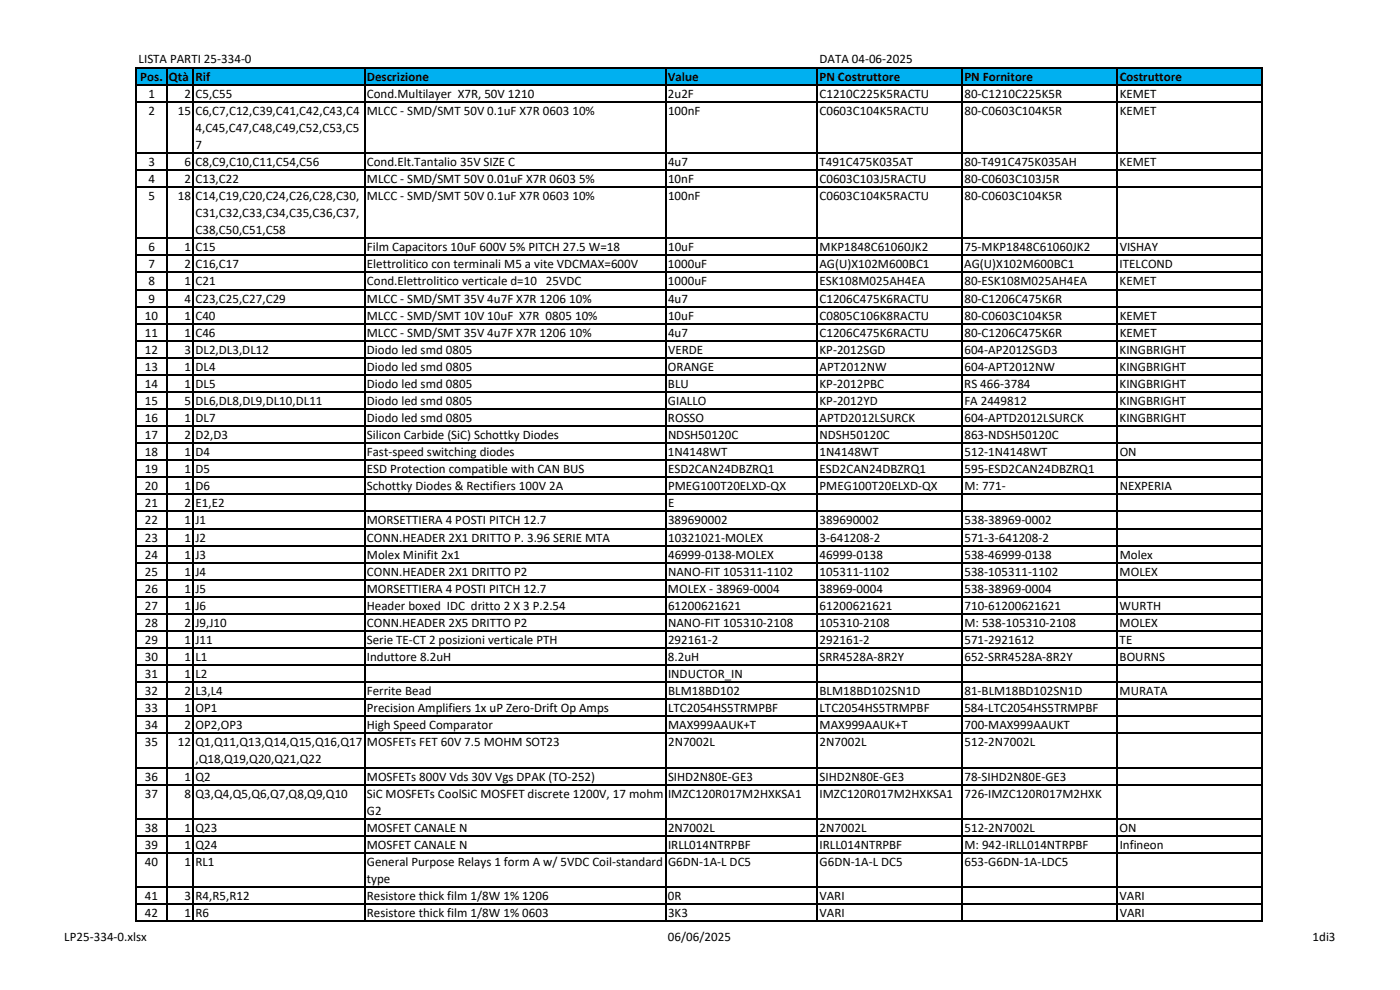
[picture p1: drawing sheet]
<svg xmlns="http://www.w3.org/2000/svg" width="420mm" height="297mm" viewBox="0 0 420 297" stroke-linecap="round" stroke-linejoin="round" font-family="sans-serif">
<defs><g id="words">
<g font-size="3.9">
<text x="41.6" y="19">LISTA PARTI 25‐334‐0</text>
<text x="245.9" y="19">DATA 04‐06‐2025</text>
<text x="42.1" y="24.2">Pos. Qtà Rif</text>
<text x="44.5" y="29.3">1</text>
<text x="55.4" y="29.3">2 C5,C55</text>
<text x="110.1" y="29.3">Cond.Multilayer X7R, 50V 1210</text>
<text x="110.1" y="24.2">Descrizione</text>
<text x="200.5" y="24.2">Value</text>
<text x="200.5" y="29.3">2u2F</text>
<text x="245.9" y="24.2">PN Costruttore</text>
<text x="245.9" y="29.3">C1210C225K5RACTU</text>
<text x="289.4" y="24.2">PN Fornitore</text>
<text x="289.4" y="29.3">80‐C1210C225K5R</text>
<text x="336" y="29.3">KEMET</text>
<text x="336" y="24.2">Costruttore</text>
<text x="44.5" y="34.4">2</text>
<text x="53.4" y="34.4">15 C6,C7,C12,C39,C41,C42,C43,C4</text>
<text x="110.1" y="34.4">MLCC ‐ SMD/SMT 50V 0.1uF X7R 0603</text>
<text x="171.8" y="34.4">10%</text>
<text x="200.5" y="34.4">100nF</text>
<text x="245.9" y="34.4">C0603C104K5RACTU</text>
<text x="289.4" y="34.4">80‐C0603C104K5R</text>
<text x="336" y="34.4">KEMET</text>
<text x="58.7" y="39.5">4,C45,C47,C48,C49,C52,C53,C5</text>
<text x="58.7" y="44.7">7</text>
<text x="44.5" y="49.8">3</text>
<text x="55.4" y="49.8">6 C8,C9,C10,C11,C54,C56</text>
<text x="110.1" y="49.8">Cond.Elt.Tantalio 35V SIZE C</text>
<text x="200.5" y="49.8">4u7</text>
<text x="245.9" y="49.8">T491C475K035AT</text>
<text x="289.4" y="49.8">80‐T491C475K035AH</text>
<text x="336" y="49.8">KEMET</text>
<text x="44.5" y="54.9">4</text>
<text x="55.4" y="54.9">2 C13,C22</text>
<text x="110.1" y="54.9">MLCC ‐ SMD/SMT 50V 0.01uF X7R 0603</text>
<text x="173.8" y="54.9">5%</text>
<text x="200.5" y="54.9">10nF</text>
<text x="245.9" y="54.9">C0603C103J5RACTU</text>
<text x="289.4" y="54.9">80‐C0603C103J5R</text>
<text x="44.5" y="60">5</text>
<text x="53.4" y="60">18 C14,C19,C20,C24,C26,C28,C30,</text>
<text x="58.7" y="65.2">C31,C32,C33,C34,C35,C36,C37,</text>
<text x="110.1" y="60">MLCC ‐ SMD/SMT 50V 0.1uF X7R 0603</text>
<text x="171.8" y="60">10%</text>
<text x="200.5" y="60">100nF</text>
<text x="245.9" y="60">C0603C104K5RACTU</text>
<text x="289.4" y="60">80‐C0603C104K5R</text>
<text x="58.7" y="70.3">C38,C50,C51,C58</text>
<text x="44.5" y="75.4">6</text>
<text x="55.4" y="75.4">1 C15</text>
<text x="110.1" y="75.4">Film Capacitors 10uF 600V 5% PITCH 27.5 W=18</text>
<text x="200.5" y="75.4">10uF</text>
<text x="246" y="75.4">MKP1848C61060JK2</text>
<text x="289.4" y="75.4">75‐MKP1848C61060JK2</text>
<text x="336" y="75.4">VISHAY</text>
<text x="44.5" y="80.5">7</text>
<text x="55.4" y="80.5">2 C16,C17</text>
<text x="110.1" y="80.5">Elettrolitico con terminali M5 a vite VDCMAX=600V</text>
<text x="200.5" y="80.5">1000uF</text>
<text x="245.9" y="80.5">AG(U)X102M600BC1</text>
<text x="289.4" y="80.5">AG(U)X102M600BC1</text>
<text x="336" y="80.5">ITELCOND</text>
<text x="44.5" y="85.6">8</text>
<text x="55.4" y="85.6">1 C21</text>
<text x="110.1" y="85.6">Cond.Elettrolitico verticale d=10</text>
<text x="163.8" y="85.6">25VDC</text>
<text x="200.5" y="85.6">1000uF</text>
<text x="245.9" y="85.6">ESK108M025AH4EA</text>
<text x="289.4" y="85.6">80‐ESK108M025AH4EA</text>
<text x="336" y="85.6">KEMET</text>
<text x="43.5" y="95.9">10</text>
<text x="44.5" y="90.8">9</text>
<text x="55.4" y="95.9">1 C40</text>
<text x="55.4" y="90.8">4 C23,C25,C27,C29</text>
<text x="110.1" y="95.9">MLCC ‐ SMD/SMT 10V 10uF X7R 0805</text>
<text x="110.1" y="90.8">MLCC ‐ SMD/SMT 35V 4u7F X7R 1206</text>
<text x="170.8" y="90.8">10%</text>
<text x="172.6" y="95.9">10%</text>
<text x="200.5" y="90.8">4u7</text>
<text x="200.5" y="95.9">10uF</text>
<text x="245.9" y="95.9">C0805C106K8RACTU</text>
<text x="245.9" y="90.8">C1206C475K6RACTU</text>
<text x="289.4" y="95.9">80‐C0603C104K5R</text>
<text x="289.4" y="90.8">80‐C1206C475K6R</text>
<text x="336" y="95.9">KEMET</text>
<text x="43.5" y="101">11</text>
<text x="55.4" y="101">1 C46</text>
<text x="110.1" y="101">MLCC ‐ SMD/SMT 35V 4u7F X7R 1206</text>
<text x="170.8" y="101">10%</text>
<text x="200.5" y="101">4u7</text>
<text x="245.9" y="101">C1206C475K6RACTU</text>
<text x="289.4" y="101">80‐C1206C475K6R</text>
<text x="336" y="101">KEMET</text>
<text x="43.5" y="106.1">12</text>
<text x="55.4" y="106.1">3 DL2,DL3,DL12</text>
<text x="110.1" y="106.1">Diodo led smd 0805</text>
<text x="200.5" y="106.1">VERDE</text>
<text x="245.9" y="106.1">KP‐2012SGD</text>
<text x="289.4" y="106.1">604‐AP2012SGD3</text>
<text x="336" y="106.1">KINGBRIGHT</text>
<text x="43.5" y="111.3">13</text>
<text x="55.4" y="111.3">1 DL4</text>
<text x="110.1" y="111.3">Diodo led smd 0805</text>
<text x="200.5" y="111.3">ORANGE</text>
<text x="246" y="111.3">APT2012NW</text>
<text x="289.4" y="111.3">604‐APT2012NW</text>
<text x="336" y="111.3">KINGBRIGHT</text>
<text x="43.5" y="116.4">14</text>
<text x="55.4" y="116.4">1 DL5</text>
<text x="110.1" y="116.4">Diodo led smd 0805</text>
<text x="200.5" y="116.4">BLU</text>
<text x="246" y="116.4">KP‐2012PBC</text>
<text x="289.4" y="116.4">RS 466‐3784</text>
<text x="336" y="116.4">KINGBRIGHT</text>
<text x="43.5" y="121.5">15</text>
<text x="55.4" y="121.5">5 DL6,DL8,DL9,DL10,DL11</text>
<text x="110.1" y="121.5">Diodo led smd 0805</text>
<text x="200.5" y="121.5">GIALLO</text>
<text x="245.9" y="121.5">KP‐2012YD</text>
<text x="289.4" y="121.5">FA 2449812</text>
<text x="336" y="121.5">KINGBRIGHT</text>
<text x="43.5" y="131.7">17</text>
<text x="43.5" y="126.6">16</text>
<text x="55.4" y="131.7">2 D2,D3</text>
<text x="55.4" y="126.6">1 DL7</text>
<text x="110.1" y="131.7">Silicon Carbide (SiC) Schottky Diodes</text>
<text x="110.1" y="126.6">Diodo led smd 0805</text>
<text x="200.5" y="126.6">ROSSO</text>
<text x="200.5" y="131.7">NDSH50120C</text>
<text x="245.9" y="131.7">NDSH50120C</text>
<text x="246" y="126.6">APTD2012LSURCK</text>
<text x="289.4" y="131.7">863‐NDSH50120C</text>
<text x="289.4" y="126.6">604‐APTD2012LSURCK</text>
<text x="336" y="126.6">KINGBRIGHT</text>
<text x="43.5" y="136.9">18</text>
<text x="55.4" y="136.9">1 D4</text>
<text x="110.1" y="136.9">Fast‐speed switching diodes</text>
<text x="200.5" y="136.9">1N4148WT</text>
<text x="245.9" y="136.9">1N4148WT</text>
<text x="289.4" y="136.9">512‐1N4148WT</text>
<text x="336" y="136.9">ON</text>
<text x="43.5" y="142">19</text>
<text x="55.4" y="142">1 D5</text>
<text x="110.1" y="142">ESD Protection compatible with CAN BUS</text>
<text x="200.5" y="142">ESD2CAN24DBZRQ1</text>
<text x="246" y="142">ESD2CAN24DBZRQ1</text>
<text x="289.5" y="142">595‐ESD2CAN24DBZRQ1</text>
<text x="43.5" y="147.1">20</text>
<text x="55.4" y="147.1">1 D6</text>
<text x="110.1" y="147.1">Schottky Diodes &amp; Rectifiers 100V 2A</text>
<text x="200.5" y="147.1">PMEG100T20ELXD‐QX</text>
<text x="246" y="147.1">PMEG100T20ELXD‐QX</text>
<text x="289.4" y="147.1">M: 771‐</text>
<text x="336" y="147.1">NEXPERIA</text>
<text x="43.5" y="152.2">21</text>
<text x="55.4" y="152.2">2 E1,E2</text>
<text x="200.5" y="152.2">E</text>
<text x="43.5" y="157.4">22</text>
<text x="55.4" y="157.4">1 J1</text>
<text x="110.1" y="157.4">MORSETTIERA 4 POSTI PITCH 12.7</text>
<text x="200.5" y="157.4">389690002</text>
<text x="246" y="157.4">389690002</text>
<text x="289.4" y="157.4">538‐38969‐0002</text>
<text x="43.5" y="167.6">24</text>
<text x="43.5" y="162.5">23</text>
<text x="55.4" y="167.6">1 J3</text>
<text x="55.4" y="162.5">1 J2</text>
<text x="110.1" y="167.6">Molex Minifit 2x1</text>
<text x="110.1" y="162.5">CONN.HEADER 2X1 DRITTO P. 3.96 SERIE MTA</text>
<text x="200.5" y="162.5">10321021‐MOLEX</text>
<text x="200.5" y="167.6">46999‐0138‐MOLEX</text>
<text x="245.9" y="162.5">3‐641208‐2</text>
<text x="246" y="167.6">46999‐0138</text>
<text x="289.4" y="162.5">571‐3‐641208‐2</text>
<text x="289.4" y="167.6">538‐46999‐0138</text>
<text x="336" y="167.6">Molex</text>
<text x="43.5" y="172.7">25</text>
<text x="55.4" y="172.7">1 J4</text>
<text x="110.1" y="172.7">CONN.HEADER 2X1 DRITTO P2</text>
<text x="200.5" y="172.7">NANO‐FIT 105311‐1102</text>
<text x="246" y="172.7">105311‐1102</text>
<text x="289.4" y="172.7">538‐105311‐1102</text>
<text x="336" y="172.7">MOLEX</text>
<text x="43.5" y="177.8">26</text>
<text x="55.4" y="177.8">1 J5</text>
<text x="110.1" y="177.8">MORSETTIERA 4 POSTI PITCH 12.7</text>
<text x="200.5" y="177.8">MOLEX ‐ 38969‐0004</text>
<text x="246" y="177.8">38969‐0004</text>
<text x="289.4" y="177.8">538‐38969‐0004</text>
<text x="43.5" y="183">27</text>
<text x="55.4" y="183">1 J6</text>
<text x="110.1" y="183">Header boxed IDC dritto 2 X 3 P.2.54</text>
<text x="200.5" y="183">61200621621</text>
<text x="246" y="183">61200621621</text>
<text x="289.4" y="183">710‐61200621621</text>
<text x="336" y="183">WURTH</text>
<text x="43.5" y="188.1">28</text>
<text x="55.4" y="188.1">2 J9,J10</text>
<text x="110.1" y="188.1">CONN.HEADER 2X5 DRITTO P2</text>
<text x="200.5" y="188.1">NANO‐FIT 105310‐2108</text>
<text x="245.9" y="188.1">105310‐2108</text>
<text x="289.4" y="188.1">M: 538‐105310‐2108</text>
<text x="336" y="188.1">MOLEX</text>
<text x="43.5" y="193.2">29</text>
<text x="55.4" y="193.2">1 J11</text>
<text x="110.1" y="193.2">Serie TE‐CT 2 posizioni verticale PTH</text>
<text x="200.5" y="193.2">292161‐2</text>
<text x="245.9" y="193.2">292161‐2</text>
<text x="289.4" y="193.2">571‐2921612</text>
<text x="336" y="193.2">TE</text>
<text x="43.5" y="198.3">30</text>
<text x="43.5" y="203.5">31</text>
<text x="55.4" y="198.3">1 L1</text>
<text x="55.4" y="203.5">1 L2</text>
<text x="110.1" y="198.3">Induttore 8.2uH</text>
<text x="200.5" y="198.3">8.2uH</text>
<text x="200.5" y="203.5">INDUCTOR_IN</text>
<text x="245.9" y="198.3">SRR4528A‐8R2Y</text>
<text x="289.4" y="198.3">652‐SRR4528A‐8R2Y</text>
<text x="336" y="198.3">BOURNS</text>
<text x="43.5" y="208.6">32</text>
<text x="55.4" y="208.6">2 L3,L4</text>
<text x="110.1" y="208.6">Ferrite Bead</text>
<text x="200.5" y="208.6">BLM18BD102</text>
<text x="246" y="208.6">BLM18BD102SN1D</text>
<text x="289.4" y="208.6">81‐BLM18BD102SN1D</text>
<text x="336" y="208.6">MURATA</text>
<text x="43.5" y="213.7">33</text>
<text x="55.4" y="213.7">1 OP1</text>
<text x="110.1" y="213.7">Precision Amplifiers 1x uP Zero‐Drift Op Amps</text>
<text x="200.5" y="213.7">LTC2054HS5TRMPBF</text>
<text x="245.9" y="213.7">LTC2054HS5TRMPBF</text>
<text x="289.4" y="213.7">584‐LTC2054HS5TRMPBF</text>
<text x="43.5" y="218.8">34</text>
<text x="55.4" y="218.8">2 OP2,OP3</text>
<text x="110.1" y="218.8">High Speed Comparator</text>
<text x="200.5" y="218.8">MAX999AAUK+T</text>
<text x="246" y="218.8">MAX999AAUK+T</text>
<text x="289.5" y="218.8">700‐MAX999AAUKT</text>
<text x="43.5" y="223.9">35</text>
<text x="53.4" y="223.9">12 Q1,Q11,Q13,Q14,Q15,Q16,Q17</text>
<text x="110.1" y="223.9">MOSFETs FET 60V 7.5 MOHM SOT23</text>
<text x="200.5" y="223.9">2N7002L</text>
<text x="246" y="223.9">2N7002L</text>
<text x="289.4" y="223.9">512‐2N7002L</text>
<text x="58.7" y="229.1">,Q18,Q19,Q20,Q21,Q22</text>
<text x="43.5" y="239.3">37</text>
<text x="43.5" y="234.2">36</text>
<text x="55.4" y="239.3">8 Q3,Q4,Q5,Q6,Q7,Q8,Q9,Q10</text>
<text x="55.4" y="234.2">1 Q2</text>
<text x="110.1" y="234.2">MOSFETs 800V Vds 30V Vgs DPAK (TO‐252)</text>
<text x="110.1" y="239.3">SiC MOSFETs CoolSiC MOSFET discrete 1200V, 17 mohm</text>
<text x="200.5" y="239.3">IMZC120R017M2HXKSA1</text>
<text x="200.5" y="234.2">SIHD2N80E‐GE3</text>
<text x="246" y="239.3">IMZC120R017M2HXKSA1</text>
<text x="246" y="234.2">SIHD2N80E‐GE3</text>
<text x="289.4" y="234.2">78‐SIHD2N80E‐GE3</text>
<text x="289.5" y="239.3">726‐IMZC120R017M2HXK</text>
<text x="110.1" y="244.4">G2</text>
<text x="43.5" y="249.6">38</text>
<text x="55.4" y="249.6">1 Q23</text>
<text x="110.1" y="249.6">MOSFET CANALE N</text>
<text x="200.5" y="249.6">2N7002L</text>
<text x="246" y="249.6">2N7002L</text>
<text x="289.4" y="249.6">512‐2N7002L</text>
<text x="336" y="249.6">ON</text>
<text x="43.5" y="254.7">39</text>
<text x="55.4" y="254.7">1 Q24</text>
<text x="110.1" y="254.7">MOSFET CANALE N</text>
<text x="200.5" y="254.7">IRLL014NTRPBF</text>
<text x="246" y="254.7">IRLL014NTRPBF</text>
<text x="289.4" y="254.7">M: 942‐IRLL014NTRPBF</text>
<text x="336" y="254.7">Infineon</text>
<text x="43.5" y="259.8">40</text>
<text x="55.4" y="259.8">1 RL1</text>
<text x="110.1" y="259.8">General Purpose Relays 1 form A w/ 5VDC Coil‐standard</text>
<text x="200.5" y="259.8">G6DN‐1A‐L DC5</text>
<text x="246" y="259.8">G6DN‐1A‐L DC5</text>
<text x="289.4" y="259.8">653‐G6DN‐1A‐LDC5</text>
<text x="110.1" y="264.9">type</text>
<text x="43.5" y="270">41</text>
<text x="43.5" y="275.2">42</text>
<text x="55.4" y="270">3 R4,R5,R12</text>
<text x="55.4" y="275.2">1 R6</text>
<text x="110.1" y="275.2">Resistore thick film 1/8W 1% 0603</text>
<text x="110.1" y="270">Resistore thick film 1/8W 1% 1206</text>
<text x="200.5" y="270">0R</text>
<text x="200.5" y="275.2">3K3</text>
<text x="245.9" y="270">VARI</text>
<text x="246" y="275.2">VARI</text>
<text x="336" y="270">VARI</text>
<text x="336" y="275.2">VARI</text>
<text x="19.3" y="282.3">LP25‐334‐0.xlsx</text>
<text x="200.4" y="282.3">06/06/2025</text>
<text x="393.9" y="282.3">1di3</text>
</g>
</g></defs>
<path d="M41.1 20.3h337.8v5.1h-337.8z" fill="#00b0f0"/>
<g fill="none" stroke="#000" stroke-width=".34">
<path d="M40.9 20.1v256.5M41.1 20.3h337.9M41.1 25.4h337.9M41.1 30.5h337.9M50 20.4v256.2M58 20.4v256.2M109.4 20.4v256.2M199.8 20.4v256.2M245.3 20.4v256.2M288.7 20.4v256.2M335.4 20.4v256.2M378.8 20.4v256.2"/>
<path d="M41.1 45.9h337.9M41.1 51h337.9M41.1 56.1h337.9M41.1 71.5h337.9M41.1 76.6h337.9M41.1 81.7h337.9M41.1 86.9h337.9M41.1 92h337.9M41.1 97.1h337.9M41.1 102.2h337.9M41.1 107.4h337.9M41.1 112.5h337.9"/>
<path d="M41.1 117.6h337.9M41.1 122.7h337.9M41.1 127.8h337.9M41.1 133h337.9M41.1 138.1h337.9M41.1 143.2h337.9M41.1 148.3h337.9M41.1 153.5h337.9M41.1 158.6h337.9M41.1 163.7h337.9M41.1 168.8h337.9M41.1 173.9h337.9"/>
<path d="M41.1 179.1h337.9M41.1 184.2h337.9M41.1 189.3h337.9M41.1 194.4h337.9M41.1 199.6h337.9M41.1 204.7h337.9M41.1 209.8h337.9M41.1 214.9h337.9M41.1 220h337.9M41.1 230.3h337.9M41.1 235.4h337.9M41.1 245.7h337.9"/>
<path d="M41.1 250.8h337.9M41.1 255.9h337.9M41.1 266.1h337.9M41.1 271.3h337.9M41.1 276.4h337.9"/>
</g>
<use href="#words"/>
</svg>
